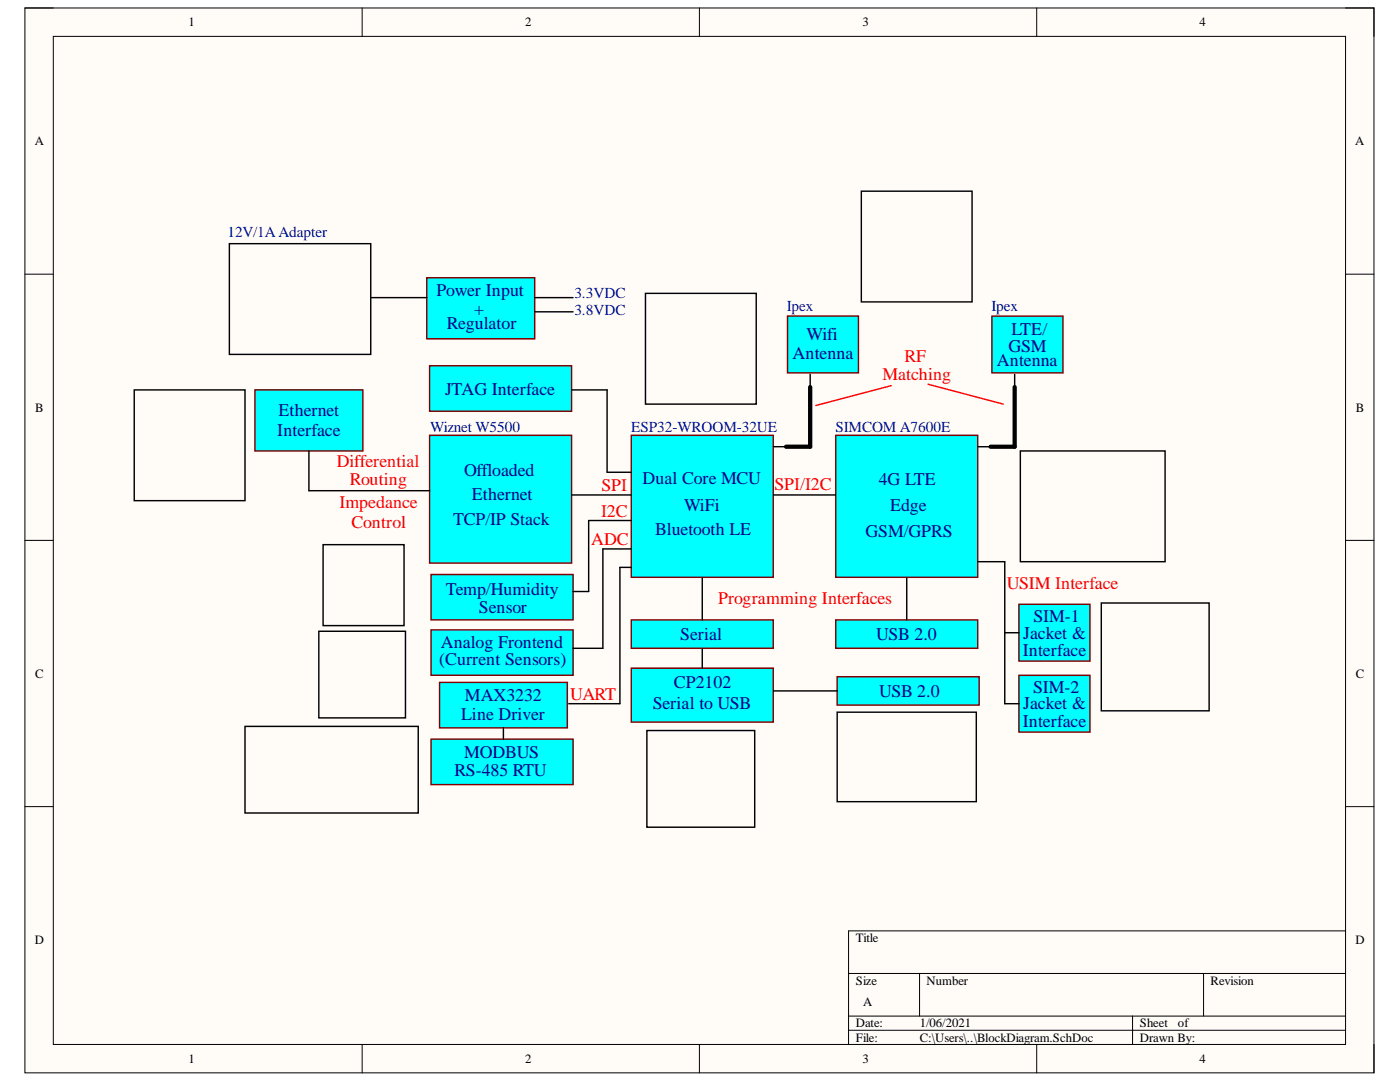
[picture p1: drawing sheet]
<svg xmlns="http://www.w3.org/2000/svg" width="279mm" height="216mm" viewBox="0 0 279 216" stroke-linecap="round" stroke-linejoin="round" font-family="sans-serif">
<defs><g id="words">
<g font-size="3.6" fill="#000080">
<text x="87.1" y="59.1">Power Input</text>
<text x="89.2" y="65.7">Regulator</text>
<text x="94.7" y="62.8">+</text>
<text x="158.2" y="71.6">Antenna</text>
<text x="161" y="67.9">Wifi</text>
<text x="201.3" y="70.2">GSM</text>
<text x="201.8" y="66.8">LTE/</text>
<text x="199" y="73.1">Antenna</text>
<text x="55.6" y="83">Ethernet</text>
<text x="88.8" y="78.7">JTAG Interface</text>
<text x="55.3" y="86.9">Interface</text>
<text x="92.6" y="94.9">Offloaded</text>
<text x="94.2" y="99.7">Ethernet</text>
<text x="128.2" y="96.6">Dual Core MCU</text>
<text x="136.5" y="101.9">WiFi</text>
<text x="175.4" y="96.8">4G LTE</text>
<text x="177.6" y="101.9">Edge</text>
<text x="90.4" y="104.8">TCP/IP Stack</text>
<text x="130.8" y="106.7">Bluetooth LE</text>
<text x="172.7" y="107.1">GSM/GPRS</text>
<text x="89" y="118.7">Temp/Humidity</text>
<text x="95.6" y="122.4">Sensor</text>
<text x="206.2" y="124.1">SIM-1</text>
<text x="88" y="129.4">Analog Frontend</text>
<text x="135.8" y="127.7">Serial</text>
<text x="174.9" y="127.7">USB 2.0</text>
<text x="204.1" y="130.8">Interface</text>
<text x="204.2" y="127.4">Jacket &amp;</text>
<text x="87.6" y="132.8">(Current Sensors)</text>
<text x="134.5" y="137.3">CP2102</text>
<text x="92" y="143.6">Line Driver</text>
<text x="92.8" y="139.9">MAX3232</text>
<text x="130.3" y="141.6">Serial to USB</text>
<text x="175.4" y="139">USB 2.0</text>
<text x="204.2" y="141.6">Jacket &amp;</text>
<text x="206.2" y="138.2">SIM-2</text>
<text x="204.1" y="145">Interface</text>
<text x="90.7" y="154.9">RS-485 RTU</text>
<text x="92.6" y="151.2">MODBUS</text>
</g>
<g font-size="3.6" fill="#f00">
<text x="176.1" y="75.9">Matching</text>
<text x="180.5" y="72.2">RF</text>
<text x="67.3" y="93.1">Differential</text>
<text x="67.8" y="101.4">Impedance</text>
<text x="69.8" y="96.8">Routing</text>
<text x="120" y="97.9">SPI</text>
<text x="154.6" y="97.7">SPI/I2C</text>
<text x="70.1" y="105.4">Control</text>
<text x="120" y="103.1">I2C</text>
<text x="118" y="108.8">ADC</text>
<text x="200.9" y="117.6">USIM Interface</text>
<text x="143.3" y="120.6">Programming Interfaces</text>
<text x="113.8" y="139.6">UART</text>
</g>
<g font-size="3" fill="#00f">
<text x="45.4" y="47.4">12V/1A Adapter</text>
<text x="114.6" y="59.5">3.3VDC</text>
<text x="114.6" y="62.9">3.8VDC</text>
<text x="157" y="62.1">Ipex</text>
<text x="197.9" y="62.1">Ipex</text>
<text x="85.9" y="86.2">Wiznet W5500</text>
<text x="126" y="86.2">ESP32-WROOM-32UE</text>
<text x="166.7" y="86.2">SIMCOM A7600E</text>
</g>
<g font-size="2.5">
<text x="37.6" y="5.3">1</text>
<text x="104.8" y="5.3">2</text>
<text x="172.2" y="5.3">3</text>
<text x="239.4" y="5.3">4</text>
<text x="6.9" y="29">A</text>
<text x="270.4" y="29">A</text>
<text x="7" y="82.1">B</text>
<text x="270.6" y="82.1">B</text>
<text x="7" y="135.2">C</text>
<text x="270.6" y="135.2">C</text>
<text x="6.9" y="188.3">D</text>
<text x="170.8" y="188">Title</text>
<text x="270.5" y="188.3">D</text>
<text x="170.8" y="196.5">Size</text>
<text x="184.9" y="196.5">Number</text>
<text x="241.6" y="196.5">Revision</text>
<text x="172.2" y="200.8">A</text>
<text x="170.8" y="205">Date:</text>
<text x="170.8" y="207.9">File:</text>
<text x="183.6" y="205">1/06/2021</text>
<text x="183.6" y="207.9">C:\Users\..\BlockDiagram.SchDoc</text>
<text x="227.5" y="205">Sheet</text>
<text x="227.5" y="207.9">Drawn By:</text>
<text x="235.1" y="205">of</text>
<text x="37.6" y="212.1">1</text>
<text x="104.8" y="212.1">2</text>
<text x="172.2" y="212.1">3</text>
<text x="239.4" y="212.1">4</text>
</g>
</g></defs>
<path d="M5 1.6h269.2v212.5h-269.2z" fill-rule="evenodd" fill="#fffcf8"/>
<path d="M5 1.6h269.2v212.5h-269.2z" fill="none" stroke="#000" stroke-width=".2"/>
<path d="M10.6 7.3h257.9v201.1h-257.9z" fill-rule="evenodd" fill="#fffcf8"/>
<g fill="none" stroke="#000" stroke-width=".2">
<path d="M5 1.6h5.6M10.6 7.3h257.9v201.1h-257.9zM72.3 1.6v5.7M139.6 1.6v5.7M206.9 1.6v5.7M268.5 1.6h5.7v5.7M5 54.7h5.6M268.5 54.7h5.7M5 107.8h5.6M268.5 107.8h5.7M5 161h5.6M268.5 161h5.7"/>
<path d="M169.3 194.2h99.2M183.5 194.2v8.5M240.2 194.2v8.5M268.5 185.7h-99.2v22.7M72.3 208.4v5.7M139.6 208.4v5.7M169.3 202.7h99.2M169.3 205.6h99.2M206.9 208.4v5.7M226 202.7v5.7M274.2 208.4v5.7"/>
</g>
<path d="M126 86.9h28.3v28.3h-28.3z" fill-rule="evenodd" fill="#0ff"/>
<path d="M126 86.9h28.3v28.3h-28.3z" fill="none" stroke="#800000" stroke-width=".29"/>
<path d="M166.8 86.9h28.3v28.3h-28.3z" fill-rule="evenodd" fill="#0ff"/>
<path d="M166.8 86.9h28.3v28.3h-28.3z" fill="none" stroke="#800000" stroke-width=".29"/>
<path d="M166.8 123.7h28.3v5.7h-28.3z" fill-rule="evenodd" fill="#0ff"/>
<path d="M166.8 123.7h28.3v5.7h-28.3z" fill="none" stroke="#800000" stroke-width=".29"/>
<path d="M126 123.7h28.3v5.7h-28.3z" fill-rule="evenodd" fill="#0ff"/>
<path d="M126 123.7h28.3v5.7h-28.3z" fill="none" stroke="#800000" stroke-width=".29"/>
<path d="M140.2 115.2v8.5M181 115.2v8.5" fill="none" stroke="#000" stroke-width=".29"/>
<path d="M198 63.1h14.1v11.3h-14.1z" fill-rule="evenodd" fill="#0ff"/>
<path d="M198 63.1h14.1v11.3h-14.1z" fill="none" stroke="#800000" stroke-width=".29"/>
<path d="M85.7 86.9h28.4v25.5h-28.4z" fill-rule="evenodd" fill="#0ff"/>
<path d="M85.7 86.9h28.4v25.5h-28.4z" fill="none" stroke="#800000" stroke-width=".29"/>
<path d="M202.5 74.7v14.4h-7.4M114.1 98.8h11.9M154.3 98.8h12.5" fill="none" stroke="#000" stroke-width=".29"/>
<path d="M202.5 77.2v11.9h-4.8" fill="none" stroke="#000" stroke-width=".85"/>
<path d="M86 114.6h28.4v9.1h-28.4z" fill-rule="evenodd" fill="#0ff"/>
<path d="M86 114.6h28.4v9.1h-28.4z" fill="none" stroke="#800000" stroke-width=".29"/>
<path d="M126 103.9h-8.5v14.1h-3.1" fill="none" stroke="#000" stroke-width=".29"/>
<path d="M86 125.7h28.4v9h-28.4z" fill-rule="evenodd" fill="#0ff"/>
<path d="M86 125.7h28.4v9h-28.4z" fill="none" stroke="#800000" stroke-width=".29"/>
<path d="M126 109.5h-5.7v19.9h-5.9" fill="none" stroke="#000" stroke-width=".29"/>
<path d="M85.2 55.4h21.5v12.2h-21.5z" fill-rule="evenodd" fill="#0ff"/>
<path d="M85.2 55.4h21.5v12.2h-21.5z" fill="none" stroke="#800000" stroke-width=".29"/>
<path d="M157.2 63.1h14.1v11.3h-14.1z" fill-rule="evenodd" fill="#0ff"/>
<path d="M157.2 63.1h14.1v11.3h-14.1z" fill="none" stroke="#800000" stroke-width=".29"/>
<path d="M74.1 59.4h11.1M106.7 59.4h7.7M106.7 62.2h7.7M161.7 74.7v14.4h-7.4" fill="none" stroke="#000" stroke-width=".29"/>
<path d="M161.7 77.2v11.9h-4.8" fill="none" stroke="#000" stroke-width=".85"/>
<path d="M177.8 77l-15 3.9M185.2 76.7l15 3.9" fill="none" stroke="#f00" stroke-width=".29"/>
<path d="M50.9 77.8h21.5v12.2h-21.5z" fill-rule="evenodd" fill="#0ff"/>
<path d="M50.9 77.8h21.5v12.2h-21.5z" fill="none" stroke="#800000" stroke-width=".29"/>
<path d="M167.1 135h28.3v5.7h-28.3z" fill-rule="evenodd" fill="#0ff"/>
<path d="M167.1 135h28.3v5.7h-28.3z" fill="none" stroke="#800000" stroke-width=".29"/>
<path d="M126 133.3h28.3v10.8h-28.3z" fill-rule="evenodd" fill="#0ff"/>
<path d="M126 133.3h28.3v10.8h-28.3z" fill="none" stroke="#800000" stroke-width=".29"/>
<path d="M171.9 38.1h22.1v22.1h-22.1zM45.8 48.6h28.2v22.1h-28.2zM128.8 58.5h22.1v22.1h-22.1zM26.8 77.8h22.1v22.1h-22.1zM203.6 90h28.9v22.1h-28.9zM64.5 108.7h16.1v16.1h-16.1zM63.6 126h17.3v17.2h-17.3zM140.2 129.4v3.9M154.3 137.9h12.8M129.1 145.8h21.5v19.3h-21.5zM167.1 142.1h27.7v17.9h-27.7z" fill="none" stroke="#000" stroke-width=".29"/>
<path d="M203.4 120.6h14.1v11.3h-14.1z" fill-rule="evenodd" fill="#0ff"/>
<path d="M203.4 120.6h14.1v11.3h-14.1z" fill="none" stroke="#800000" stroke-width=".29"/>
<path d="M203.4 134.8h14.1v11.3h-14.1z" fill-rule="evenodd" fill="#0ff"/>
<path d="M203.4 134.8h14.1v11.3h-14.1z" fill="none" stroke="#800000" stroke-width=".29"/>
<path d="M61.6 90v7.9h24.1M195.1 112.1h5.4v28.3h2.9M200.5 126.3h2.9" fill="none" stroke="#000" stroke-width=".29"/>
<path d="M86 147.5h28.4v9.1h-28.4z" fill-rule="evenodd" fill="#0ff"/>
<path d="M86 147.5h28.4v9.1h-28.4z" fill="none" stroke="#800000" stroke-width=".29"/>
<path d="M126 113.2h-2.3v27.2h-10.2M219.8 120.3h21.5v21.5h-21.5zM48.9 144.9h34.6v17.3h-34.6z" fill="none" stroke="#000" stroke-width=".29"/>
<path d="M87.7 136.2h25.5v9h-25.5z" fill-rule="evenodd" fill="#0ff"/>
<path d="M87.7 136.2h25.5v9h-25.5z" fill="none" stroke="#800000" stroke-width=".29"/>
<path d="M100.5 145.2v2.3" fill="none" stroke="#000" stroke-width=".29"/>
<path d="M85.7 73h28.4v9.1h-28.4z" fill-rule="evenodd" fill="#0ff"/>
<path d="M85.7 73h28.4v9.1h-28.4z" fill="none" stroke="#800000" stroke-width=".29"/>
<path d="M114.1 77.8h7.1v16.4h4.8" fill="none" stroke="#000" stroke-width=".29"/>
<use href="#words"/>
</svg>
